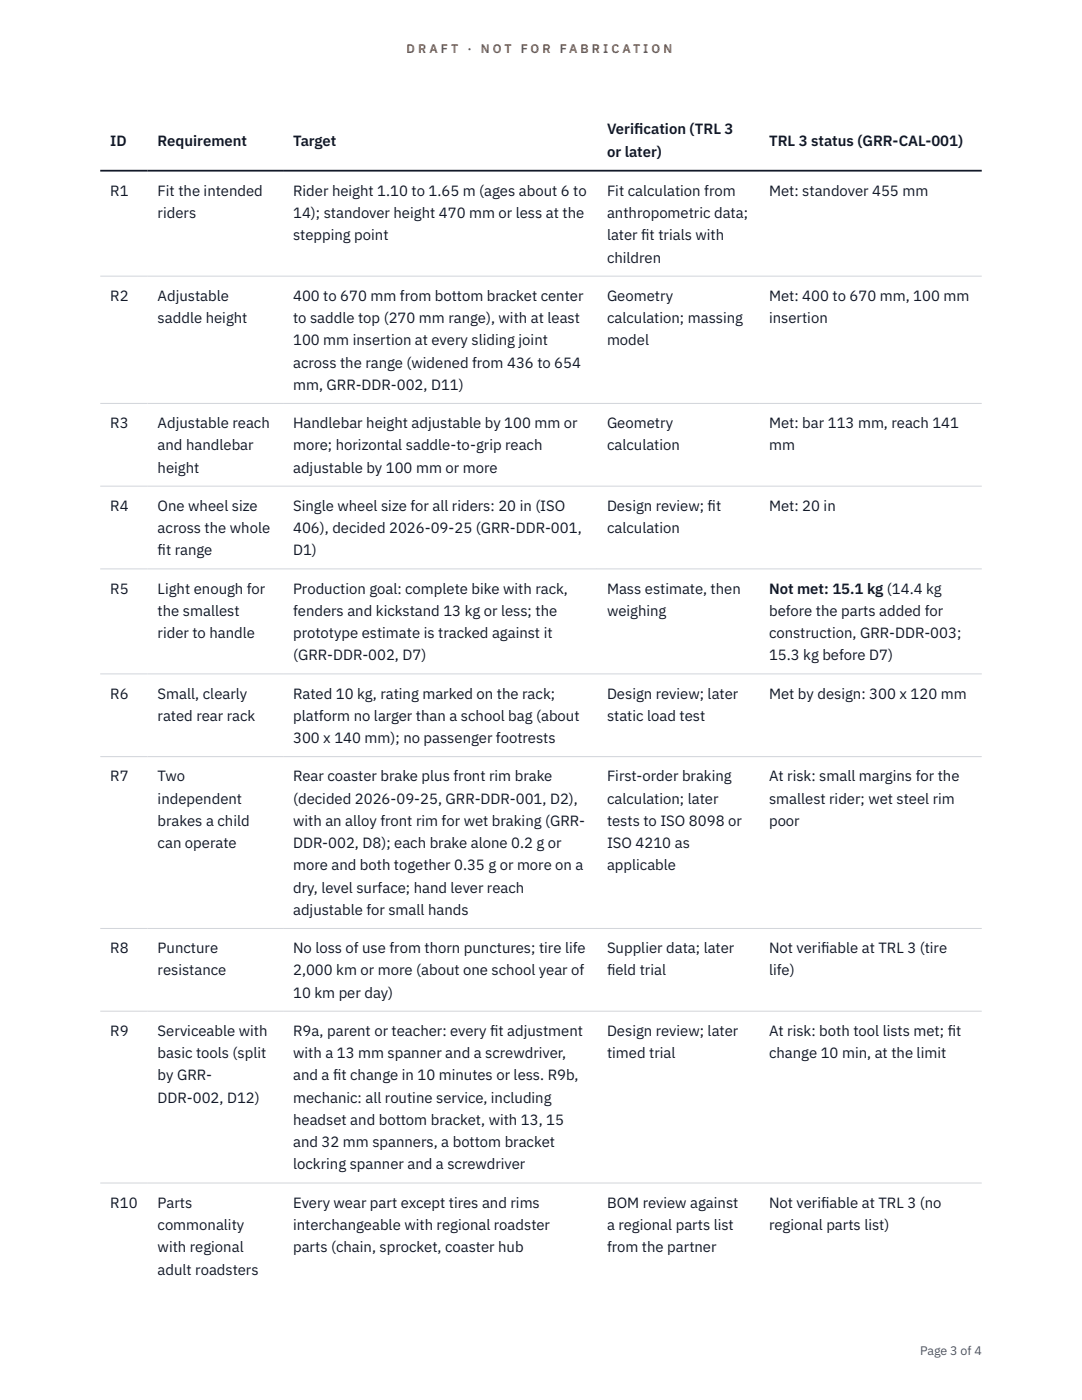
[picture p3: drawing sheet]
<svg xmlns="http://www.w3.org/2000/svg" width="216mm" height="279mm" viewBox="0 0 216 279" stroke-linecap="round" stroke-linejoin="round" font-family="sans-serif">
<defs><g id="words">
<g font-size="3" fill="#111827">
<text x="22" y="29.1">ID</text>
<text x="31.5" y="29.1">Requirement</text>
<text x="58.5" y="29.1">Target</text>
<text x="121.1" y="26.8">Verif</text>
<text x="126.5" y="26.8">ication (TRL 3</text>
<text x="153.5" y="29.1">TRL 3 status (GRR-CAL-001)</text>
<text x="121.1" y="31.3">or later)</text>
<text x="22" y="39.1">R1</text>
<text x="31.5" y="39.1">Fit the intended</text>
<text x="58.5" y="39.1">Rider height 1.10 to 1.65 m (ages about 6 to</text>
<text x="121.1" y="39.1">Fit calculation from</text>
<text x="153.5" y="39.1">Met: standover 455 mm</text>
<text x="31.5" y="43.5">riders</text>
<text x="58.5" y="43.5">14); standover height 470 mm or less at the</text>
<text x="58.5" y="48">stepping point</text>
<text x="121.1" y="43.5">anthropometric data;</text>
<text x="121.1" y="48">later f</text>
<text x="128" y="48">it trials with</text>
<text x="121.1" y="52.4">children</text>
<text x="22" y="60">R2</text>
<text x="31.5" y="60">Adjustable</text>
<text x="31.5" y="64.5">saddle height</text>
<text x="58.5" y="60">400 to 670 mm from bottom bracket center</text>
<text x="58.5" y="64.5">to saddle top (270 mm range), with at least</text>
<text x="121.1" y="60">Geometry</text>
<text x="121.1" y="64.5">calculation; massing</text>
<text x="153.5" y="60">Met: 400 to 670 mm, 100 mm</text>
<text x="153.5" y="64.5">insertion</text>
<text x="58.5" y="68.9">100 mm insertion at every sliding joint</text>
<text x="121.1" y="68.9">model</text>
<text x="58.5" y="73.4">across the range (widened from 436 to 654</text>
<text x="58.5" y="77.8">mm, GRR-DDR-002, D11)</text>
<text x="22" y="85.4">R3</text>
<text x="31.5" y="85.4">Adjustable reach</text>
<text x="31.5" y="89.9">and handlebar</text>
<text x="58.5" y="85.4">Handlebar height adjustable by 100 mm or</text>
<text x="58.5" y="89.9">more; horizontal saddle-to-grip reach</text>
<text x="121.1" y="85.4">Geometry</text>
<text x="121.1" y="89.9">calculation</text>
<text x="153.5" y="85.4">Met: bar 113 mm, reach 141</text>
<text x="153.5" y="89.9">mm</text>
<text x="31.5" y="94.3">height</text>
<text x="58.5" y="94.3">adjustable by 100 mm or more</text>
<text x="22" y="101.9">R4</text>
<text x="31.5" y="101.9">One wheel size</text>
<text x="58.5" y="101.9">Single wheel size for all riders: 20 in (ISO</text>
<text x="121.1" y="101.9">Design review; f</text>
<text x="141.2" y="101.9">it</text>
<text x="153.5" y="101.9">Met: 20 in</text>
<text x="31.5" y="106.4">across the whole</text>
<text x="58.5" y="106.4">406), decided 2026-09-25 (GRR-DDR-001,</text>
<text x="121.1" y="106.4">calculation</text>
<text x="31.5" y="110.8">f</text>
<text x="31.5" y="110.8">it range</text>
<text x="58.5" y="110.8">D1)</text>
<text x="22" y="118.5">R5</text>
<text x="31.5" y="118.5">Light enough for</text>
<text x="58.5" y="118.5">Production goal: complete bike with rack,</text>
<text x="121.1" y="118.5">Mass estimate, then</text>
<text x="153.5" y="118.5">Not met: 15.1 kg (14.4 kg</text>
<text x="31.5" y="122.9">the smallest</text>
<text x="58.5" y="122.9">fenders and kickstand 13 kg or less; the</text>
<text x="121.1" y="122.9">weighing</text>
<text x="153.5" y="122.9">before the parts added for</text>
<text x="31.5" y="127.3">rider to handle</text>
<text x="58.5" y="127.3">prototype estimate is tracked against it</text>
<text x="58.5" y="131.8">(GRR-DDR-002, D7)</text>
<text x="153.5" y="127.3">construction, GRR-DDR-003;</text>
<text x="153.5" y="131.8">15.3 kg before D7)</text>
<text x="22" y="139.4">R6</text>
<text x="31.5" y="139.4">Small, clearly</text>
<text x="31.5" y="143.9">rated rear rack</text>
<text x="58.5" y="139.4">Rated 10 kg, rating marked on the rack;</text>
<text x="58.5" y="143.9">platform no larger than a school bag (about</text>
<text x="121.1" y="139.4">Design review; later</text>
<text x="121.1" y="143.9">static load test</text>
<text x="153.5" y="139.4">Met by design: 300 x 120 mm</text>
<text x="58.5" y="148.3">300 x 140 mm); no passenger footrests</text>
<text x="22" y="155.9">R7</text>
<text x="31.5" y="155.9">Two</text>
<text x="58.5" y="155.9">Rear coaster brake plus front rim brake</text>
<text x="121.1" y="155.9">First-order braking</text>
<text x="153.5" y="155.9">At risk: small margins for the</text>
<text x="31.5" y="160.4">independent</text>
<text x="58.5" y="160.4">(decided 2026-09-25, GRR-DDR-001, D2),</text>
<text x="121.1" y="160.4">calculation; later</text>
<text x="153.5" y="160.4">smallest rider; wet steel rim</text>
<text x="31.5" y="164.8">brakes a child</text>
<text x="58.5" y="164.8">with an alloy front rim for wet braking (GRR-</text>
<text x="121.1" y="164.8">tests to ISO 8098 or</text>
<text x="153.5" y="164.8">poor</text>
<text x="31.5" y="169.3">can operate</text>
<text x="58.5" y="169.3">DDR-002, D8); each brake alone 0.2 g or</text>
<text x="58.5" y="173.7">more and both together 0.35 g or more on a</text>
<text x="121.1" y="169.3">ISO 4210 as</text>
<text x="121.1" y="173.7">applicable</text>
<text x="58.5" y="178.1">dry, level surface; hand lever reach</text>
<text x="58.5" y="182.6">adjustable for small hands</text>
<text x="22" y="190.2">R8</text>
<text x="31.5" y="190.2">Puncture</text>
<text x="58.5" y="190.2">No loss of use from thorn punctures; tire life</text>
<text x="121.1" y="190.2">Supplier data; later</text>
<text x="153.5" y="190.2">Not verif</text>
<text x="163.8" y="190.2">iable at TRL 3 (tire</text>
<text x="31.5" y="194.7">resistance</text>
<text x="58.5" y="194.7">2,000 km or more (about one school year of</text>
<text x="121.1" y="194.7">f</text>
<text x="121.1" y="194.7">ield trial</text>
<text x="153.5" y="194.7">life)</text>
<text x="58.5" y="199.1">10 km per day)</text>
<text x="22" y="206.7">R9</text>
<text x="31.5" y="206.7">Serviceable with</text>
<text x="58.5" y="206.7">R9a, parent or teacher: every f</text>
<text x="97.8" y="206.7">it adjustment</text>
<text x="121.1" y="206.7">Design review; later</text>
<text x="153.5" y="206.7">At risk: both tool lists met; f</text>
<text x="189.1" y="206.7">it</text>
<text x="31.5" y="211.2">basic tools (split</text>
<text x="31.5" y="215.6">by GRR-</text>
<text x="58.5" y="211.2">with a 13 mm spanner and a screwdriver,</text>
<text x="58.5" y="215.6">and a f</text>
<text x="66.4" y="215.6">it change in 10 minutes or less. R9b,</text>
<text x="121.1" y="211.2">timed trial</text>
<text x="153.5" y="211.2">change 10 min, at the limit</text>
<text x="31.5" y="220.1">DDR-002, D12)</text>
<text x="58.5" y="220.1">mechanic: all routine service, including</text>
<text x="58.5" y="224.5">headset and bottom bracket, with 13, 15</text>
<text x="58.5" y="229">and 32 mm spanners, a bottom bracket</text>
<text x="58.5" y="233.4">lockring spanner and a screwdriver</text>
<text x="22" y="241">R10</text>
<text x="31.5" y="241">Parts</text>
<text x="31.5" y="245.5">commonality</text>
<text x="58.5" y="241">Every wear part except tires and rims</text>
<text x="58.5" y="245.5">interchangeable with regional roadster</text>
<text x="121.1" y="241">BOM review against</text>
<text x="121.1" y="245.5">a regional parts list</text>
<text x="153.5" y="241">Not verif</text>
<text x="153.5" y="245.5">regional parts list)</text>
<text x="163.8" y="241">iable at TRL 3 (no</text>
<text x="31.5" y="249.9">with regional</text>
<text x="58.5" y="249.9">parts (chain, sprocket, coaster hub</text>
<text x="121.1" y="249.9">from the partner</text>
<text x="31.5" y="254.4">adult roadsters</text>
</g>
<g font-size="2.5" fill="#b45309">
<text x="81.1" y="10.5">D R A F T</text>
<text x="93.3" y="10.5">·</text>
<text x="95.9" y="10.5">N O T</text>
<text x="103.9" y="10.5">F O R</text>
<text x="111.7" y="10.5">F A B R I C A T I O N</text>
</g>
<text font-size="2.5" fill="#4b5563" x="183.6" y="270.3">Page 3 of 4</text>
</g></defs>
<path d="M20 55.1h175.9M20 80.5h175.9M20 97h175.9M20 113.5h175.9M20 134.5h175.9M20 151h175.9M20 185.3h175.9M20 201.8h175.9M20 236.1h175.9" fill="none" stroke="#d1d5db" stroke-width=".2"/>
<path d="M20 34.1h175.9" fill="none" stroke="#111827" stroke-width=".35"/>
<use href="#words"/>
</svg>
